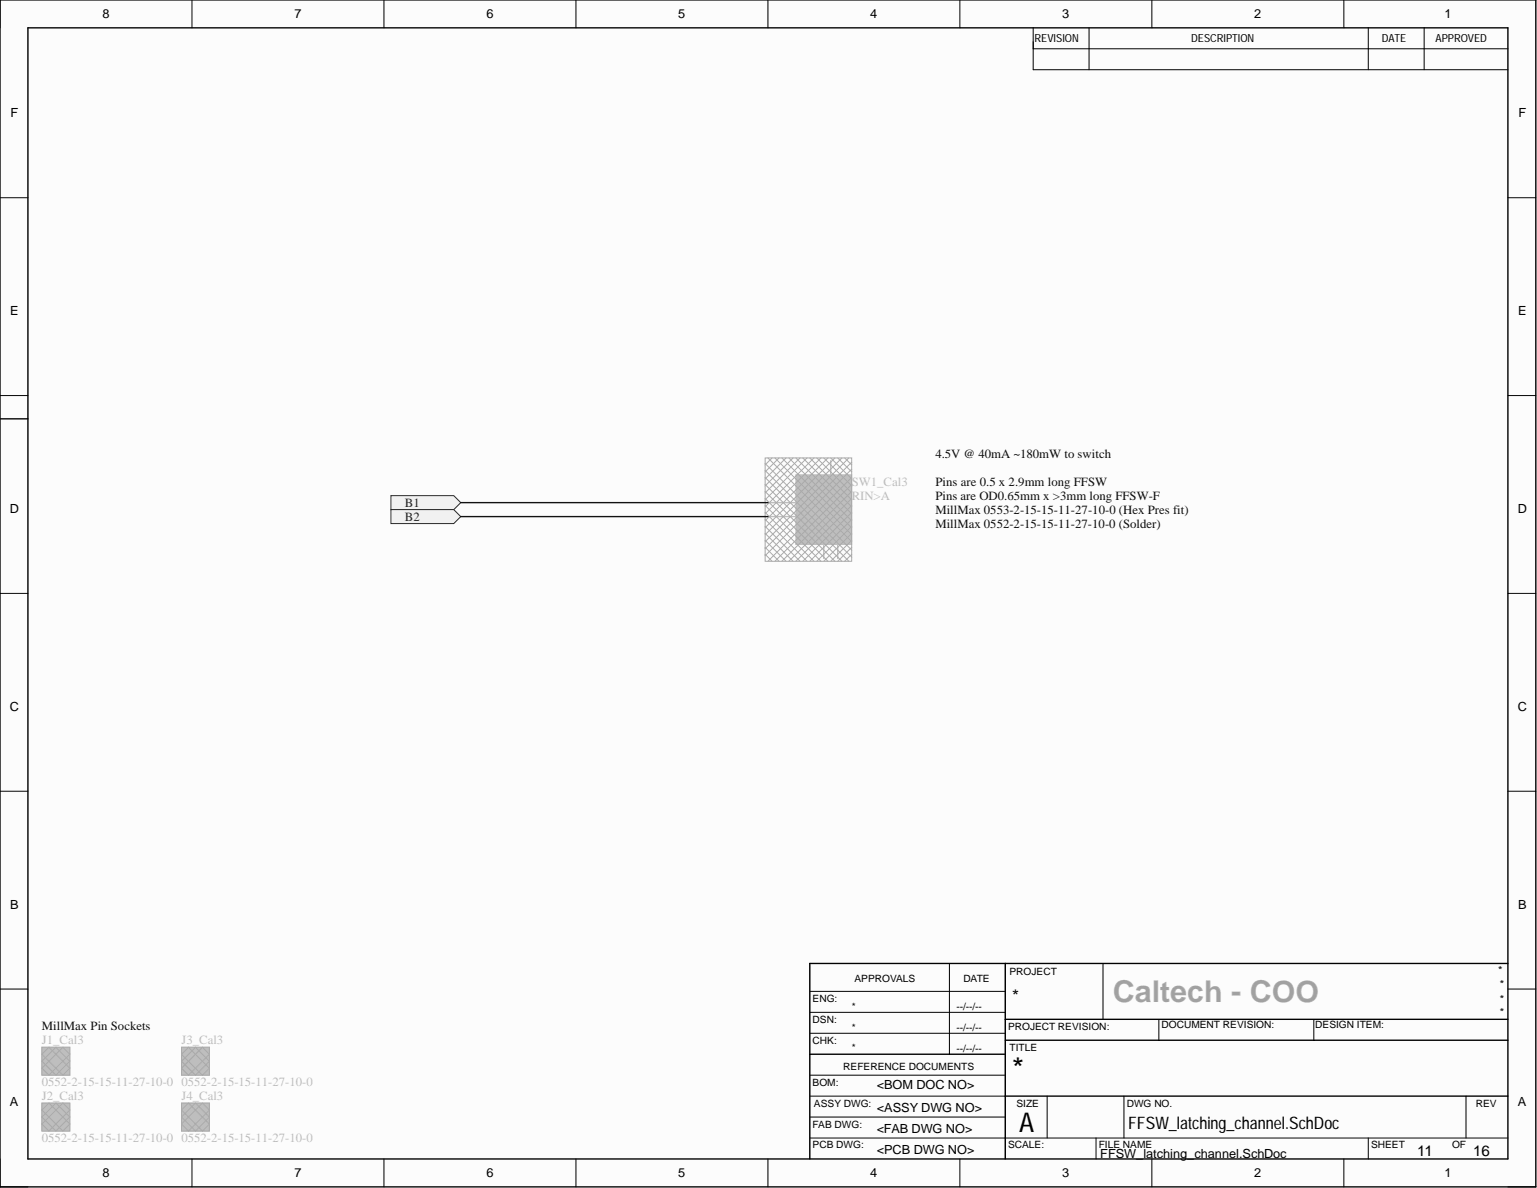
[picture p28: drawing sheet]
<svg xmlns="http://www.w3.org/2000/svg" width="279mm" height="216mm" viewBox="0 0 279 216" stroke-linecap="round" stroke-linejoin="round" font-family="sans-serif">
<defs><g id="words">
<text font-size="5.5" fill="#a6a6a6" x="202.3" y="182.1">Caltech - COO</text>
<text font-size="5.5" x="184" y="196">*</text>
<text font-size="4.9" x="185.3" y="205.8">A</text>
<text font-size="3.2" x="184" y="182">*</text>
<text font-size="3.1" x="205.1" y="205.1">FFSW_latching_channel.SchDoc</text>
<g font-size="2.7">
<text x="257.6" y="210">11</text>
<text x="267.8" y="210">16</text>
</g>
<g font-size="2.3">
<text x="18.6" y="3.3">8</text>
<text x="53.5" y="3.3">7</text>
<text x="88.4" y="3.3">6</text>
<text x="123.3" y="3.3">5</text>
<text x="158.2" y="3.3">4</text>
<text x="193.1" y="3.3">3</text>
<text x="228" y="3.3">2</text>
<text x="262.6" y="3.3">1</text>
<text x="1.9" y="21.3">F</text>
<text x="276" y="21.3">F</text>
<text x="1.9" y="57.3">E</text>
<text x="276" y="57.3">E</text>
<text x="1.8" y="93.2">D</text>
<text x="275.9" y="93.2">D</text>
<text x="1.8" y="129.2">C</text>
<text x="275.9" y="129.2">C</text>
<text x="1.9" y="165.1">B</text>
<text x="276" y="165.1">B</text>
<text x="159.4" y="198">&lt;BOM DOC NO&gt;</text>
<text x="1.8" y="201.1">A</text>
<text x="159.4" y="202">&lt;ASSY DWG NO&gt;</text>
<text x="275.9" y="201.1">A</text>
<text x="159.4" y="209.7">&lt;PCB DWG NO&gt;</text>
<text x="159.4" y="205.8">&lt;FAB DWG NO&gt;</text>
<text x="18.6" y="214">8</text>
<text x="53.5" y="214">7</text>
<text x="88.4" y="214">6</text>
<text x="123.3" y="214">5</text>
<text x="158.2" y="214">4</text>
<text x="193.1" y="214">3</text>
<text x="200" y="210.4">FFSW_latching_channel.SchDoc</text>
<text x="228" y="214">2</text>
<text x="262.6" y="214">1</text>
</g>
<g font-size="2.3" fill="#0e0e0e">
<text x="170.1" y="83.2">4.5V @ 40mA ~180mW to switch</text>
<text x="170.1" y="88.3">Pins are 0.5 x 2.9mm long FFSW</text>
<text x="170.1" y="90.8">Pins are OD0.65mm x &gt;3mm long FFSW-F</text>
<text x="170.1" y="93.4">MillMax 0553-2-15-15-11-27-10-0 (Hex Pres fit)</text>
<text x="170.1" y="95.9">MillMax 0552-2-15-15-11-27-10-0 (Solder)</text>
<text x="7.6" y="187.3">MillMax Pin Sockets</text>
</g>
<g font-size="2.3" fill="#bebebe">
<text x="154.8" y="88.3">SW1_Cal3</text>
<text x="154.8" y="90.8">RIN&gt;A</text>
<text x="7.6" y="189.8">J1_Cal3</text>
<text x="33" y="189.8">J3_Cal3</text>
<text x="7.6" y="197.4">0552-2-15-15-11-27-10-0</text>
<text x="33" y="197.4">0552-2-15-15-11-27-10-0</text>
<text x="7.6" y="200">J2_Cal3</text>
<text x="33" y="200">J4_Cal3</text>
<text x="7.6" y="207.6">0552-2-15-15-11-27-10-0</text>
<text x="33" y="207.6">0552-2-15-15-11-27-10-0</text>
</g>
<g font-size="2.3" fill="#262626">
<text x="73.6" y="92.1">B1</text>
<text x="73.6" y="94.6">B2</text>
</g>
<g font-size="2">
<text x="188.1" y="7.7">REVISION</text>
<text x="216.5" y="7.7">DESCRIPTION</text>
<text x="251.2" y="7.7">DATE</text>
<text x="261" y="7.7">APPROVED</text>
<text x="272.3" y="177">*</text>
<text x="272.6" y="179.6">*</text>
<text x="272.6" y="182.3">*</text>
<text x="272.6" y="184.6">*</text>
</g>
<g font-size="1.8">
<text x="155.3" y="178.5">APPROVALS</text>
<text x="175.1" y="178.5">DATE</text>
<text x="183.5" y="177.3">PROJECT</text>
<text x="147.7" y="182.1">ENG:</text>
<text x="147.7" y="185.9">DSN:</text>
<text x="154.8" y="183.6">*</text>
<text x="173.9" y="183.6">--/--/--</text>
<text x="147.7" y="189.7">CHK:</text>
<text x="154.8" y="187.4">*</text>
<text x="154.8" y="191">*</text>
<text x="173.9" y="187.4">--/--/--</text>
<text x="173.9" y="191.2">--/--/--</text>
<text x="183.2" y="187.1">PROJECT REVISION:</text>
<text x="183.5" y="191">TITLE</text>
<text x="211.2" y="186.9">DOCUMENT REVISION:</text>
<text x="239.1" y="186.9">DESIGN ITEM:</text>
<text x="147.7" y="197.3">BOM:</text>
<text x="153.3" y="194.5">REFERENCE DOCUMENTS</text>
<text x="148" y="201.1">ASSY DWG:</text>
<text x="184.8" y="201.1">SIZE</text>
<text x="204.8" y="201.1">DWG NO.</text>
<text x="268.3" y="201.1">REV</text>
<text x="147.7" y="204.9">FAB DWG:</text>
<text x="147.7" y="208.7">PCB DWG:</text>
<text x="183.2" y="208.7">SCALE:</text>
<text x="199.7" y="208.7">FILE NAME</text>
<text x="249.2" y="208.7">SHEET</text>
<text x="264" y="208.7">OF</text>
</g>
</g></defs>
<g fill="#fcfcfc">
<path d="M0 0h279.2v215.7h-279.2z" fill-rule="evenodd"/>
<path d="M5.1 5.1h269v205.5h-269z" fill-rule="evenodd"/>
</g>
<g fill="none" stroke="#000" stroke-width=".18">
<path d="M0 0v5.1M34.9 0v5.1M69.8 0v5.1M104.7 0v5.1M139.6 0v5.1M174.5 0v5.1M209.4 0v5.1M244.3 0v5.1M187.8 5.1v7.6h86.3M187.8 8.9h86.3M198 5.1v7.6M248.7 5.1v7.6"/>
<path d="M258.9 5.1v7.6M0 35.9h5.1M274.1 35.9h5.1M0 71.9h5.1M274.1 71.9h5.1M0 107.8h5.1M274.1 107.8h5.1M0 143.8h5.1M274.1 143.8h5.1M0 179.7h5.1M172.6 175.1v16.5M200.5 175.1v10.1"/>
<path d="M274.1 179.7h5.1M147.2 184h35.5M147.2 180.2h35.5M147.2 187.8h35.5M147.2 199.2h35.5M147.2 195.4h35.5M190.4 199.2v7.6M204.3 199.2v7.6M210.7 185.2v3.9M238.8 185.2v3.9M266.5 199.2v7.6M0 210.6v5.1h5.1"/>
<path d="M34.9 210.6v5.1M69.8 210.6v5.1M104.7 210.6v5.1M139.6 210.6v5.1M147.2 206.8h126.9M147.2 203h35.5M174.5 210.6v5.1M199.2 206.8v3.8M209.4 210.6v5.1M244.3 210.6v5.1M248.7 206.8v3.8M274.1 215.7h5.1"/>
</g>
<path d="M0 0h279.2v215.7h-279.2zM5.1 5.1h269v205.5h-269zM0 76.1h5.1M182.7 175.1v35.5M274.1 175.1h-126.9v35.5M147.2 191.6h35.5M182.7 185.2h91.4M182.7 189.1h91.4M182.7 199.2h91.4" fill="none" stroke="#000" stroke-width=".25"/>
<path d="M71.1 90.1h11.4l1.3 1.2-1.3 1.3h-11.4z" fill-rule="evenodd" fill="#f0f0f0"/>
<path d="M71.1 90.1h11.4l1.3 1.2-1.3 1.3h-11.4z" fill="none" stroke="#262626" stroke-width=".18"/>
<path d="M71.1 92.6h11.4l1.3 1.3-1.3 1.3h-11.4z" fill-rule="evenodd" fill="#f0f0f0"/>
<path d="M71.1 92.6h11.4l1.3 1.3-1.3 1.3h-11.4z" fill="none" stroke="#262626" stroke-width=".18"/>
<path d="M144.7 86.3h10.1v12.7h-10.1z" fill-rule="evenodd" fill="#bebebe"/>
<path d="M144.7 86.3h10.1v12.7h-10.1z" fill="none" stroke="#bebebe" stroke-width=".18"/>
<path d="M139.6 91.3h5.1M139.6 93.9h5.1M149.7 99v2.5M151 83.7v2.6M152.3 99v2.5" fill="none" stroke="#bebebe" stroke-width=".25"/>
<g fill="none" stroke="#aaa" stroke-width=".18">
<path d="M139.1 83.2h15.7v18.8h-15.7zM139.1 99.5l2.5 2.5M139.1 98.2l3.8 3.8M139.1 96.9l5.1 5.1M139.1 95.7l6.3 6.3M139.1 94.4l7.6 7.6M139.1 93.1l8.9 8.9M139.1 91.9l10.1 10.1M139.1 90.6l11.4 11.4M139.1 89.3l12.7 12.7M139.1 88l13.9 14M139.1 86.8l15.2 15.2"/>
<path d="M139.1 85.5l15.7 15.7M139.1 84.2l15.7 15.8M139.6 83.2l15.2 15.3M140.4 83.2l-1.3 1.3M140.9 83.2l13.9 14M141.6 83.2l-2.5 2.6M142.1 83.2l12.7 12.7M142.9 83.2l-3.8 3.8M143.4 83.2l11.4 11.4M144.2 83.2l-5.1 5.1M144.7 83.2l10.1 10.2M145.4 83.2l-6.3 6.4"/>
<path d="M145.9 83.2l8.9 8.9M146.7 83.2l-7.6 7.6M147.2 83.2l7.6 7.6M148 83.2l-8.9 8.9M148.5 83.2l6.3 6.4M149.2 83.2l-10.1 10.2M149.7 83.2l5.1 5.1M150.5 83.2l-11.4 11.4M151 83.2l3.8 3.8M151.8 83.2l-12.7 12.7M152.3 83.2l2.5 2.6M153 83.2l-13.9 14"/>
<path d="M153.6 83.2l1.2 1.3M154.3 83.2l-15.2 15.3M154.8 84l-15.7 15.7M154.8 85.3l-15.7 15.7M154.8 99.5l-2.5 2.5M154.8 98.2l-3.8 3.8M154.8 96.9l-5.1 5.1M154.8 95.7l-6.3 6.3M154.8 94.4l-7.6 7.6M154.8 93.1l-8.9 8.9M154.8 91.9l-10.1 10.1M154.8 90.6l-11.4 11.4"/>
<path d="M154.8 89.3l-12.7 12.7M154.8 88l-13.9 14M154.8 86.8l-15.2 15.2M139.1 100.7l1.3 1.3M154.8 100.7l-1.2 1.3"/>
</g>
<path d="M7.6 190.3h5.1v5.1h-5.1z" fill-rule="evenodd" fill="#bebebe"/>
<path d="M7.6 190.3h5.1v5.1h-5.1z" fill="none" stroke="#bebebe" stroke-width=".18"/>
<path d="M7.6 190.3h5.1v5.1h-5.1zM7.6 194.1l3.8-3.8 1.3 1.3-3.8 3.8zM7.6 192.9l2.6-2.6 2.5 2.6-2.5 2.5zM7.6 191.6l1.3-1.3 3.8 3.8-1.3 1.3z" fill="none" stroke="#aaa" stroke-width=".18"/>
<path d="M33 190.3h5.1v5.1h-5.1z" fill-rule="evenodd" fill="#bebebe"/>
<path d="M33 190.3h5.1v5.1h-5.1z" fill="none" stroke="#bebebe" stroke-width=".18"/>
<path d="M33 190.3h5.1v5.1h-5.1zM33 194.1l3.8-3.8 1.3 1.3-3.8 3.8zM33 192.9l2.5-2.6 2.6 2.6-2.6 2.5zM33 191.6l1.3-1.3 3.8 3.8-1.3 1.3z" fill="none" stroke="#aaa" stroke-width=".18"/>
<path d="M7.6 200.5h5.1v5h-5.1z" fill-rule="evenodd" fill="#bebebe"/>
<path d="M7.6 200.5h5.1v5h-5.1z" fill="none" stroke="#bebebe" stroke-width=".18"/>
<path d="M7.6 200.5h5.1v5h-5.1zM7.6 204.3l3.8-3.8 1.3 1.2-3.8 3.8zM7.6 203l2.6-2.5 2.5 2.5-2.5 2.5zM7.6 201.7l1.3-1.2 3.8 3.8-1.3 1.2z" fill="none" stroke="#aaa" stroke-width=".18"/>
<path d="M33 200.5h5.1v5h-5.1z" fill-rule="evenodd" fill="#bebebe"/>
<path d="M33 200.5h5.1v5h-5.1z" fill="none" stroke="#bebebe" stroke-width=".18"/>
<path d="M33 200.5h5.1v5h-5.1zM33 204.3l3.8-3.8 1.3 1.2-3.8 3.8zM33 203l2.5-2.5 2.6 2.5-2.6 2.5zM33 201.7l1.3-1.2 3.8 3.8-1.3 1.2z" fill="none" stroke="#aaa" stroke-width=".18"/>
<path d="M83.8 93.9h55.8M83.8 91.3h55.8" fill="none" stroke="#0e0e0e" stroke-width=".25"/>
<use href="#words"/>
</svg>
